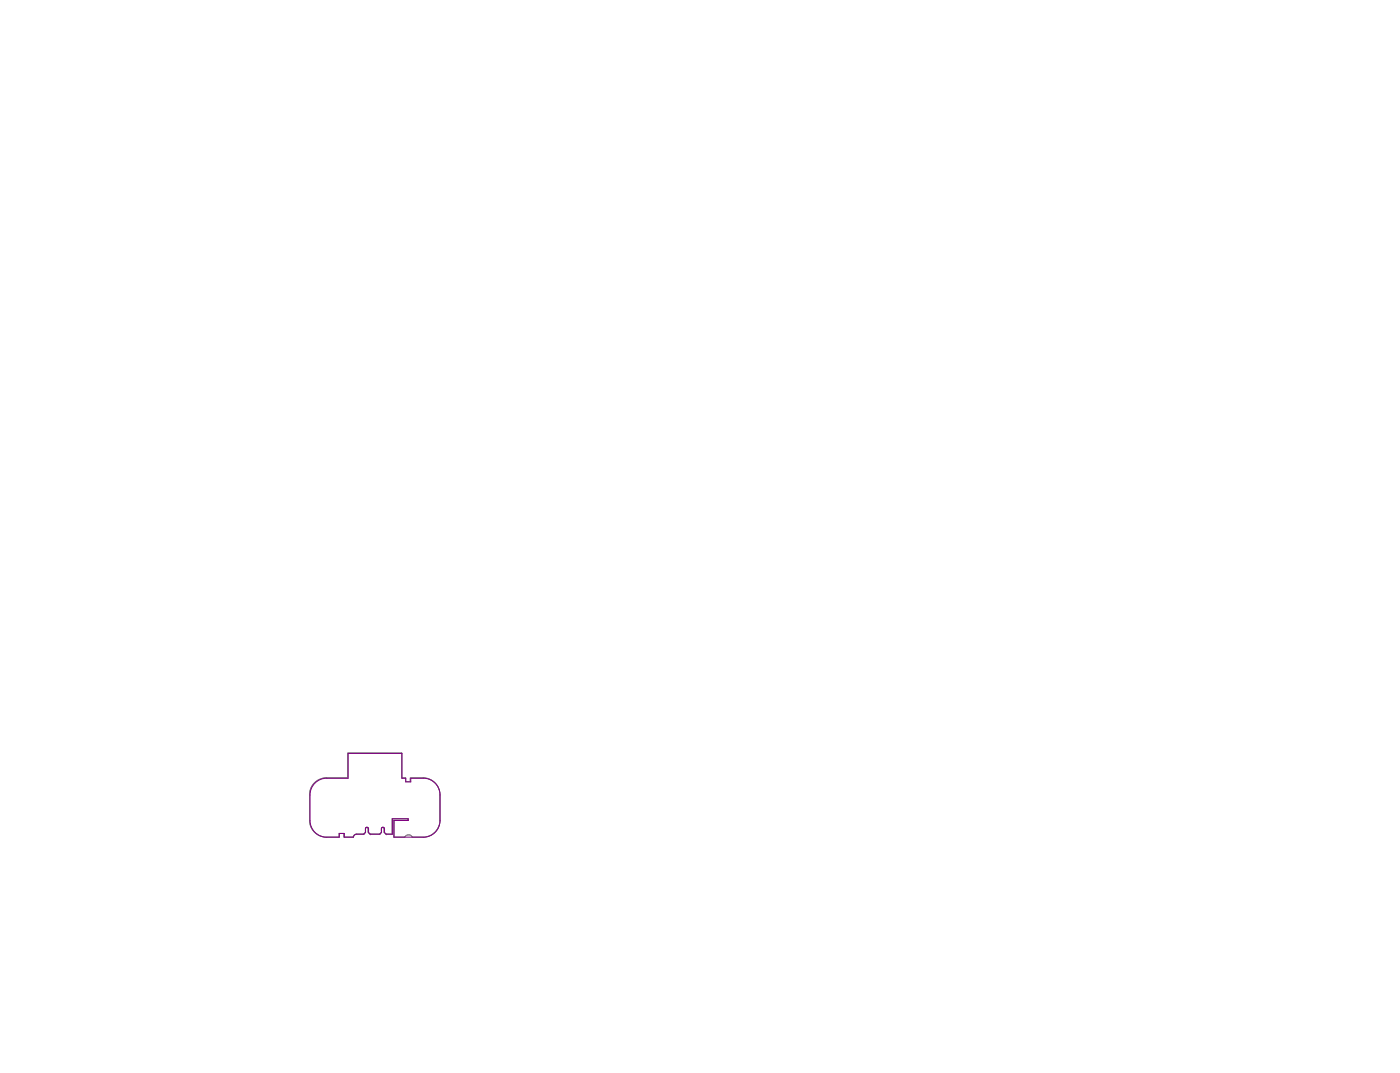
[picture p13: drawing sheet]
<svg xmlns="http://www.w3.org/2000/svg" width="269mm" height="206mm" viewBox="0 0 269 206" stroke-linecap="round" stroke-linejoin="round" font-family="sans-serif">
<path d="M60.4 150.3l.7-.5 1.2-.4h4.5v-4.8h10.3v4.8h.8v.7h.9v-.7l2.4-.1a3.3 3.3 0 0 1 3.3 3.3v4.9a3.2 3.2 0 0 1-3.3 3.2h-2a.82 .82 0 0 0-1.5 0h-2.1v-3.1l2.7-.1v-.3h-3v3h-1.2l-.4-.4 .1-.7a.26 .26 0 0 0-.3-.3 .26 .26 0 0 0-.3 .3v.7l-.3 .4h-1.9l-.3-.4v-.7a.26 .26 0 0 0-.3-.3 .26 .26 0 0 0-.2 .3v.7l-.4 .4h-1.4a.72 .72 0 0 0-.6 .5h-1.7l-.1-.7h-.9v.7h-2.4a3.2 3.2 0 0 1-3.3-3.2l.1-5.3 .2-.9z" fill="none" stroke="#808080" stroke-width=".19"/>
<path d="M60.5 150.4a3.1 3.1 0 0 1 2.3-1h4.1v-4.7h10.3v4.7h.7v.7h1v-.7a5.7 5.7 0 0 1 4.2 .6 3.2 3.2 0 0 1 1.4 2.6v4.9a3.2 3.2 0 0 1-3.2 3.2h-5.6v-3.2h2.7v-.3h-3.1v3h-1.1l-.4-.4v-.7a.29 .29 0 0 0-.3-.3 .29 .29 0 0 0-.3 .3l.1 .7-.4 .4h-1.8l-.3-.4v-.7a.29 .29 0 0 0-.3-.3 .29 .29 0 0 0-.3 .3v.7l-.3 .4h-1.4a.64 .64 0 0 0-.6 .5h-1.8v-.7h-.9v.7a5.7 5.7 0 0 1-4.2-.5 3.2 3.2 0 0 1-1.5-2.7v-4.9a3.2 3.2 0 0 1 1-2.2z" fill="none" stroke="#800080" stroke-width=".19"/>
</svg>
